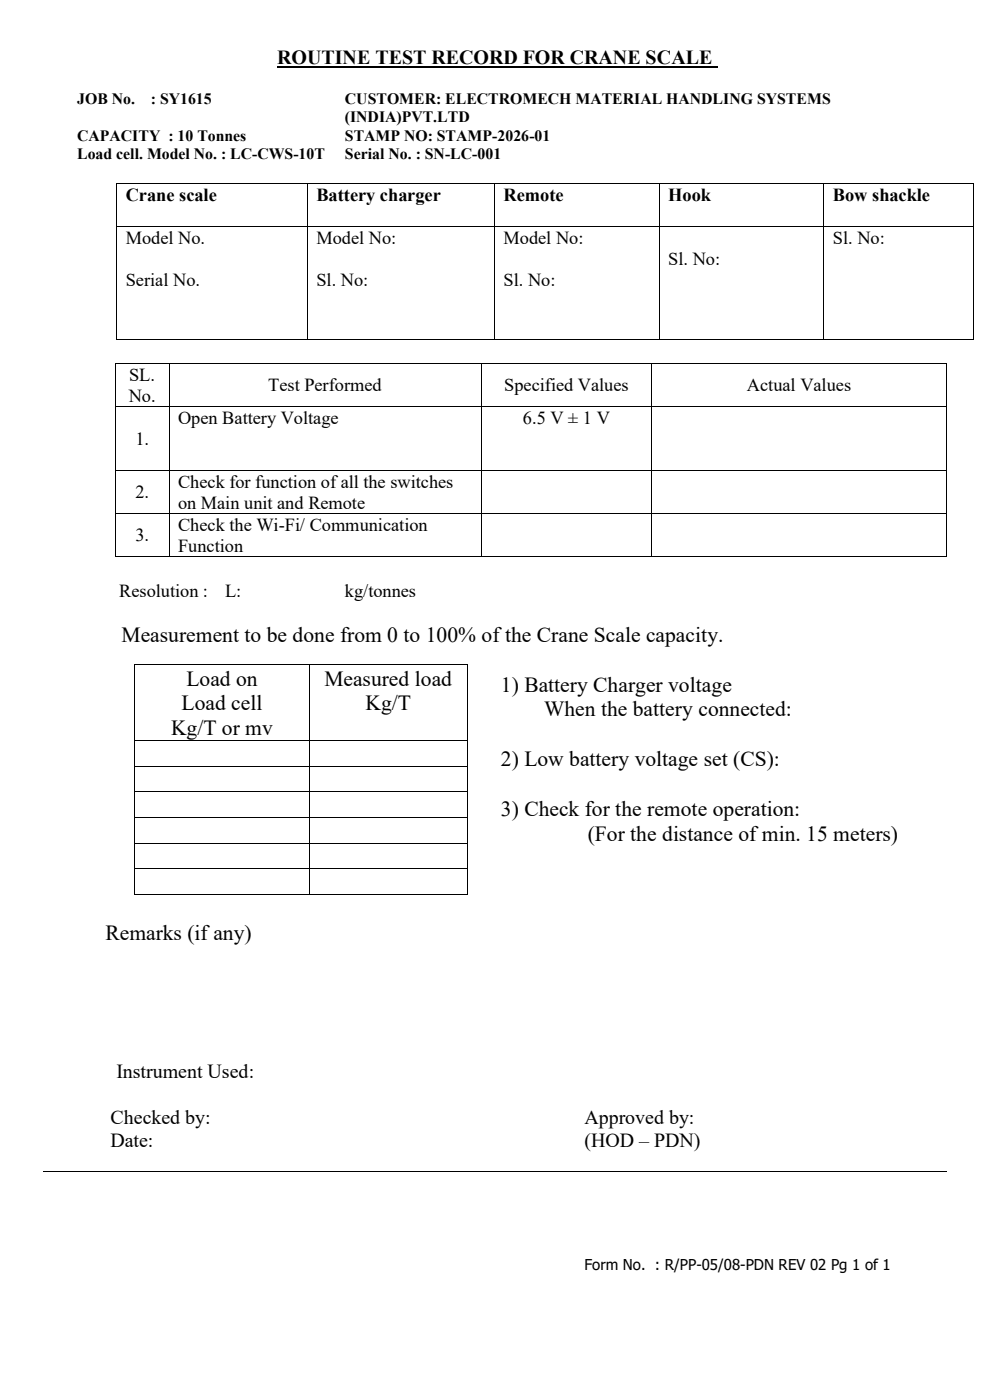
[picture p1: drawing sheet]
<svg xmlns="http://www.w3.org/2000/svg" width="210mm" height="297mm" viewBox="0 0 210 297" stroke-linecap="round" stroke-linejoin="round" font-family="sans-serif">
<defs><g id="words">
<g font-size="4.6">
<text x="25.8" y="136.2">Measurement to be done from 0 to 100% of the Crane Scale capacity.</text>
<text x="39.5" y="145.5">Load on</text>
<text x="68.8" y="145.5">Measured load</text>
<text x="106.3" y="146.7">1) Battery Charger voltage</text>
<text x="38.5" y="150.7">Load cell</text>
<text x="77.5" y="150.7">Kg/T</text>
<text x="115.4" y="152">When the battery connected:</text>
<text x="36.3" y="156">Kg/T or mv</text>
<text x="106.3" y="162.5">2) Low battery voltage set (CS):</text>
<text x="106.3" y="173.1">3) Check for the remote operation:</text>
<text x="124.7" y="178.4">(For the distance of min. 15 meters)</text>
<text x="22.4" y="199.5">Remarks (if any)</text>
</g>
<g font-size="4.2">
<text x="58.8" y="13.6">ROUTINE TEST RECORD FOR CRANE SCALE</text>
<text x="24.7" y="228.7">Instrument Used:</text>
<text x="23.5" y="238.5">Checked by:</text>
<text x="124" y="238.5">Approved by:</text>
<text x="23.4" y="243.3">Date:</text>
<text x="124" y="243.3">(HOD – PDN)</text>
</g>
<g font-size="3.9">
<text x="26.7" y="42.6">Crane scale</text>
<text x="67.1" y="42.6">Battery charger</text>
<text x="106.8" y="42.6">Remote</text>
<text x="141.8" y="42.6">Hook</text>
<text x="176.7" y="42.6">Bow shackle</text>
<text x="26.7" y="51.7">Model No.</text>
<text x="67.1" y="51.7">Model No:</text>
<text x="106.8" y="51.7">Model No:</text>
<text x="176.7" y="51.7">Sl. No:</text>
<text x="141.8" y="56.2">Sl. No:</text>
<text x="26.7" y="60.7">Serial No.</text>
<text x="67.1" y="60.7">Sl. No:</text>
<text x="106.8" y="60.7">Sl. No:</text>
<text x="27.4" y="80.8">SL.</text>
<text x="56.9" y="83">Test Performed</text>
<text x="107" y="83">Specified Values</text>
<text x="158.4" y="83">Actual Values</text>
<text x="27.3" y="85.3">No.</text>
<text x="37.8" y="89.9">Open Battery Voltage</text>
<text x="110.9" y="89.9">6.5 V ± 1 V</text>
<text x="28.7" y="94.4">1.</text>
<text x="28.7" y="105.7">2.</text>
<text x="37.8" y="103.5">Check for function ofall the switches</text>
<text x="37.8" y="107.9">on Main unit and Remote</text>
<text x="37.8" y="112.6">Check the Wi-Fi/ Communication</text>
<text x="28.7" y="114.8">3.</text>
<text x="37.8" y="117">Function</text>
<text x="25.3" y="126.6">Resolution :</text>
<text x="47.8" y="126.6">L:</text>
<text x="73.2" y="126.6">kg/tonnes</text>
</g>
<g font-size="3.3">
<text x="16.4" y="22.1">JOB No.</text>
<text x="32" y="22.1">: SY1615</text>
<text x="73.2" y="22.1">CUSTOMER: ELECTROMECH MATERIAL HANDLING SYSTEMS</text>
<text x="16.4" y="29.8">CAPACITY : 10 Tonnes</text>
<text x="73.2" y="26">(INDIA)PVT.LTD</text>
<text x="73.2" y="29.8">STAMP NO: STAMP-2026-01</text>
<text x="16.4" y="33.7">Load cell. Model No. : LC-CWS-10T</text>
<text x="73.2" y="33.7">Serial No. : SN-LC-001</text>
</g>
<text font-size="3.2" x="124" y="269.5">Form No. : R/PP-05/08-PDN REV 02 Pg 1 of 1</text>
</g></defs>
<path d="M58.8 14.3h93.5" fill="none" stroke="#000" stroke-width=".42"/>
<g fill="#000">
<path d="M24.7 38.9h.2v.1h-.2z" fill-rule="evenodd"/>
<path d="M24.7 38.9h.2v.1h-.2z" fill-rule="evenodd"/>
<path d="M65.2 38.9h.1v.1h-.1z" fill-rule="evenodd"/>
<path d="M104.8 38.9h.2v.1h-.2z" fill-rule="evenodd"/>
<path d="M139.8 38.9h.1v.1h-.1z" fill-rule="evenodd"/>
<path d="M174.7 38.9h.2v.1h-.2z" fill-rule="evenodd"/>
<path d="M206.5 38.9h.1v.1h-.1z" fill-rule="evenodd"/>
<path d="M206.5 38.9h.1v.1h-.1z" fill-rule="evenodd"/>
<path d="M24.7 48h.2v.1h-.2z" fill-rule="evenodd"/>
<path d="M65.2 48h.1v.1h-.1z" fill-rule="evenodd"/>
<path d="M104.8 48h.2v.1h-.2z" fill-rule="evenodd"/>
<path d="M139.8 48h.1v.1h-.1z" fill-rule="evenodd"/>
<path d="M174.7 48h.2v.1h-.2z" fill-rule="evenodd"/>
<path d="M206.5 48h.1v.1h-.1z" fill-rule="evenodd"/>
<path d="M24.4 77h.2v.2h-.2z" fill-rule="evenodd"/>
<path d="M24.4 77h.2v.2h-.2z" fill-rule="evenodd"/>
<path d="M24.7 72h.2v.1h-.2z" fill-rule="evenodd"/>
<path d="M24.7 72h.2v.1h-.2z" fill-rule="evenodd"/>
<path d="M35.8 77h.1v.2h-.1z" fill-rule="evenodd"/>
<path d="M65.2 72h.1v.1h-.1z" fill-rule="evenodd"/>
<path d="M102 77h.1v.2h-.1z" fill-rule="evenodd"/>
<path d="M104.8 72h.2v.1h-.2z" fill-rule="evenodd"/>
<path d="M138.2 77h.2v.2h-.2z" fill-rule="evenodd"/>
<path d="M139.8 72h.1v.1h-.1z" fill-rule="evenodd"/>
<path d="M174.7 72h.2v.1h-.2z" fill-rule="evenodd"/>
<path d="M200.7 77h.1v.2h-.1z" fill-rule="evenodd"/>
<path d="M200.7 77h.1v.2h-.1z" fill-rule="evenodd"/>
<path d="M206.5 72h.1v.1h-.1z" fill-rule="evenodd"/>
<path d="M206.5 72h.1v.1h-.1z" fill-rule="evenodd"/>
<path d="M24.4 86.1h.2v.2h-.2z" fill-rule="evenodd"/>
<path d="M24.4 99.7h.2v.1h-.2z" fill-rule="evenodd"/>
<path d="M35.8 86.1h.1v.2h-.1z" fill-rule="evenodd"/>
<path d="M35.8 99.7h.1v.1h-.1z" fill-rule="evenodd"/>
<path d="M102 86.1h.1v.2h-.1z" fill-rule="evenodd"/>
<path d="M102 99.7h.1v.1h-.1z" fill-rule="evenodd"/>
<path d="M138.2 86.1h.2v.2h-.2z" fill-rule="evenodd"/>
<path d="M138.2 99.7h.2v.1h-.2z" fill-rule="evenodd"/>
<path d="M200.7 86.1h.1v.2h-.1z" fill-rule="evenodd"/>
<path d="M200.7 99.7h.1v.1h-.1z" fill-rule="evenodd"/>
<path d="M24.4 108.8h.2v.1h-.2z" fill-rule="evenodd"/>
<path d="M24.4 117.9h.2v.2h-.2z" fill-rule="evenodd"/>
<path d="M24.4 117.9h.2v.2h-.2z" fill-rule="evenodd"/>
<path d="M35.8 108.8h.1v.1h-.1z" fill-rule="evenodd"/>
<path d="M35.8 117.9h.1v.2h-.1z" fill-rule="evenodd"/>
<path d="M102 108.8h.1v.1h-.1z" fill-rule="evenodd"/>
<path d="M102 117.9h.1v.2h-.1z" fill-rule="evenodd"/>
<path d="M138.2 108.8h.2v.1h-.2z" fill-rule="evenodd"/>
<path d="M138.2 117.9h.2v.2h-.2z" fill-rule="evenodd"/>
<path d="M200.7 108.8h.1v.1h-.1z" fill-rule="evenodd"/>
<path d="M200.7 117.9h.1v.2h-.1z" fill-rule="evenodd"/>
<path d="M200.7 117.9h.1v.2h-.1z" fill-rule="evenodd"/>
<path d="M28.5 141h.1v.2h-.1z" fill-rule="evenodd"/>
<path d="M28.5 141h.1v.2h-.1z" fill-rule="evenodd"/>
<path d="M28.5 157h.1v.2h-.1z" fill-rule="evenodd"/>
<path d="M65.7 141h.1v.2h-.1z" fill-rule="evenodd"/>
<path d="M65.7 157h.1v.2h-.1z" fill-rule="evenodd"/>
<path d="M99 141h.2v.2h-.2z" fill-rule="evenodd"/>
<path d="M99 141h.2v.2h-.2z" fill-rule="evenodd"/>
<path d="M99 157h.2v.2h-.2z" fill-rule="evenodd"/>
<path d="M28.5 162.5h.1v.1h-.1z" fill-rule="evenodd"/>
<path d="M28.5 167.9h.1v.1h-.1z" fill-rule="evenodd"/>
<path d="M28.5 173.3h.1v.2h-.1z" fill-rule="evenodd"/>
<path d="M28.5 178.8h.1v.2h-.1z" fill-rule="evenodd"/>
<path d="M65.7 162.5h.1v.1h-.1z" fill-rule="evenodd"/>
<path d="M65.7 167.9h.1v.1h-.1z" fill-rule="evenodd"/>
<path d="M65.7 173.3h.1v.2h-.1z" fill-rule="evenodd"/>
<path d="M65.7 178.8h.1v.2h-.1z" fill-rule="evenodd"/>
<path d="M99 162.5h.2v.1h-.2z" fill-rule="evenodd"/>
<path d="M99 167.9h.2v.1h-.2z" fill-rule="evenodd"/>
<path d="M99 173.3h.2v.2h-.2z" fill-rule="evenodd"/>
<path d="M99 178.8h.2v.2h-.2z" fill-rule="evenodd"/>
<path d="M28.5 184.3h.1v.1h-.1z" fill-rule="evenodd"/>
<path d="M28.5 189.7h.1v.1h-.1z" fill-rule="evenodd"/>
<path d="M28.5 189.7h.1v.1h-.1z" fill-rule="evenodd"/>
<path d="M65.7 184.3h.1v.1h-.1z" fill-rule="evenodd"/>
<path d="M65.7 189.7h.1v.1h-.1z" fill-rule="evenodd"/>
<path d="M99 184.3h.2v.1h-.2z" fill-rule="evenodd"/>
<path d="M99 189.7h.2v.1h-.2z" fill-rule="evenodd"/>
<path d="M99 189.7h.2v.1h-.2z" fill-rule="evenodd"/>
</g>
<g fill="none" stroke="#000" stroke-width=".21">
<path d="M24.8 39v9M24.9 39h40.3M65.2 39v9M65.3 39h39.5M104.9 39v9M105 39h34.8M139.9 39v9M139.9 39h34.8M174.8 39v9M174.9 39h31.6M206.5 39v9M24.8 48.1v23.9"/>
<path d="M24.9 48.1h40.3M65.2 48.1v23.9M65.3 48.1h39.5M104.9 48.1v23.9M105 48.1h34.8M139.9 48.1v23.9M139.9 48.1h34.8M174.8 48.1v23.9M174.9 48.1h31.6M206.5 48.1v23.9M24.5 77.2v8.9M24.6 77.1h11.2"/>
<path d="M24.9 72.1h40.3M35.9 77.2v8.9M35.9 77.1h66.1M65.3 72.1h39.5M102 77.2v8.9M102.1 77.1h36.1M105 72.1h34.8M138.3 77.2v8.9M138.4 77.1h62.3M139.9 72.1h34.8M174.9 72.1h31.6M200.7 77.2v8.9"/>
<path d="M24.5 86.3v13.4M24.5 99.8v9M24.6 86.2h11.2M24.6 99.8h11.2M35.9 86.3v13.4M35.9 99.8v9M35.9 86.2h66.1M35.9 99.8h66.1M102 86.3v13.4M102 99.8v9M102.1 86.2h36.1M102.1 99.8h36.1"/>
<path d="M138.3 86.3v13.4M138.3 99.8v9M138.4 86.2h62.3M138.4 99.8h62.3M200.7 86.3v13.4M200.7 99.8v9M24.5 108.9v9M24.6 108.9h11.2M24.6 118h11.2M35.9 108.9v9M35.9 108.9h66.1M35.9 118h66.1"/>
<path d="M102 108.9v9M102.1 108.9h36.1M102.1 118h36.1M138.3 108.9v9M138.4 108.9h62.3M138.4 118h62.3M200.7 108.9v9M28.5 141.2v15.8M28.5 157.2v5.3M28.6 141.1h37.1M28.6 157.1h37.1M65.8 141.2v15.8"/>
<path d="M65.8 157.2v5.3M65.8 141.1h33.2M65.8 157.1h33.2M99.1 141.2v15.8M99.1 157.2v5.3M28.5 162.6v5.3M28.5 168v5.3M28.5 173.5v5.3M28.5 179v5.3M28.6 162.5h37.1M28.6 168h37.1M28.6 173.4h37.1"/>
<path d="M28.6 178.9h37.1M65.8 162.6v5.3M65.8 168v5.3M65.8 173.5v5.3M65.8 179v5.3M65.8 162.5h33.2M65.8 168h33.2M65.8 173.4h33.2M65.8 178.9h33.2M99.1 162.6v5.3M99.1 168v5.3M99.1 173.5v5.3"/>
<path d="M99.1 179v5.3M28.5 184.4v5.3M28.6 184.3h37.1M28.6 189.8h37.1M65.8 184.4v5.3M65.8 184.3h33.2M65.8 189.8h33.2M99.1 184.4v5.3M9.1 248.5h191.8"/>
</g>
<use href="#words"/>
</svg>
